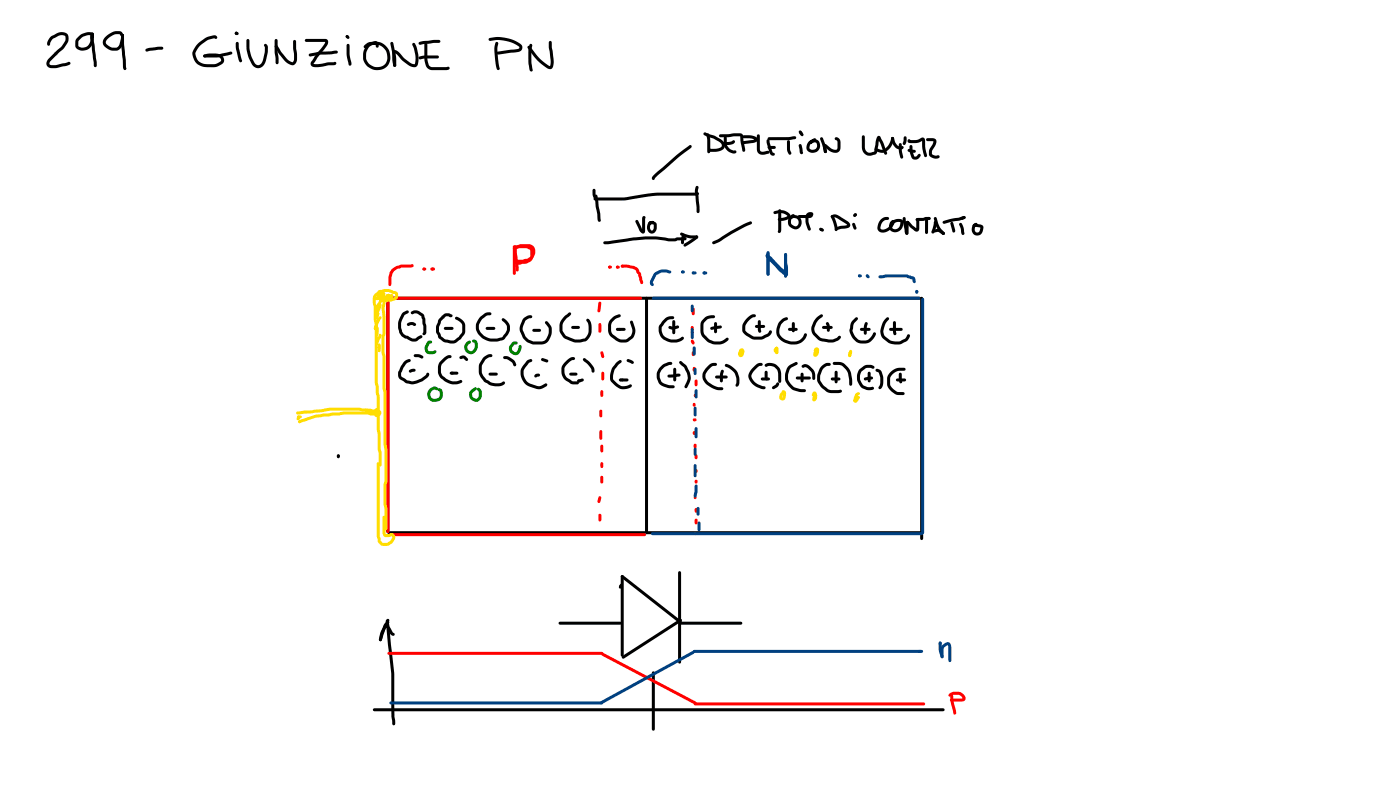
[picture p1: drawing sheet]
<svg xmlns="http://www.w3.org/2000/svg" width="337mm" height="190mm" viewBox="0 0 337 190" stroke-linecap="round" stroke-linejoin="round" font-family="sans-serif">
<g fill="#000">
<path d="M92.1 71.2a.53 .53 0 0 1 .8 .2 .49 .49 0 0 1-.5 .4 .49 .49 0 0 1-.4-.4z" fill-rule="evenodd"/>
<path d="M92.3 71.4l128.8-.1 .4 .3-.4 .4h-128.5l-.3-.1z" fill-rule="evenodd"/>
<path d="M93 71.4l.3-.1 .3 .3v56.1l-.3 .4-.4-.4z" fill-rule="evenodd"/>
<path d="M155.2 71.4l.2-.1 .4 .3v56.1l-.4 .4-.3-.4z" fill-rule="evenodd"/>
<path d="M221.3 71.4l.3-.1 .3 .3v57.8l-.3 .3-.4-.3z" fill-rule="evenodd"/>
<path d="M81.1 109.3l.2-.2a.49 .49 0 0 1 .4 .5 .49 .49 0 0 1-.4 .5 .53 .53 0 0 1-.2-.8z" fill-rule="evenodd"/>
<path d="M93.2 127.7l128.4-.1 .3 .4-.3 .3h-128.1l-.4-.3z" fill-rule="evenodd"/>
<circle cx="81.3" cy="109.5" r=".36"/>
</g>
<g fill="#f00">
<path d="M144 72.5l.5 .1 .1 .2-.3 1.9-.3 .3-.4-.3z" fill-rule="evenodd"/>
<path d="M143.9 77.7l.3-.1 .4 .4v1.6l-.4 .4-.4-.4z" fill-rule="evenodd"/>
<path d="M144.4 84.5l.3-.1 .3 .2 .3 1.1-.4 .3-.3-.2-.3-1z" fill-rule="evenodd"/>
<path d="M144.6 89.4h.6l.1 .2v1.4l-.4 .4-.4-.4z" fill-rule="evenodd"/>
<path d="M144.4 93.8h.5l.1 .3v.9l-.3 .4-.4-.4z" fill-rule="evenodd"/>
<path d="M144.2 98.5l.2-.1 .4 .4v1.1l-.4 .4-.3-.4z" fill-rule="evenodd"/>
<path d="M144.2 103.4l.2-.1 .4 .4v1.6l-.4 .4-.3-.4z" fill-rule="evenodd"/>
<path d="M144.4 106.9h.5l.1 .3v1.1l-.3 .4-.4-.4z" fill-rule="evenodd"/>
<path d="M144.4 111.1h.5l.1 .3v.7l-.3 .3-.4-.3z" fill-rule="evenodd"/>
<path d="M144.4 114.4h.5l.1 .2v1.2l-.3 .4-.4-.4z" fill-rule="evenodd"/>
<path d="M144 119.3h.5l.1 .3-.3 1-.3 .3-.4-.4z" fill-rule="evenodd"/>
<path d="M143.9 123.5h.6l.1 .3v1.1l-.4 .4-.4-.4z" fill-rule="evenodd"/>
<path d="M166.4 74l.2-.1 .4 .3v1.2l-.4 .3-.3-.3z" fill-rule="evenodd"/>
<path d="M166.1 78.4l.3-.1 .4 .4-.1 .7-.3 .1-.4-.4z" fill-rule="evenodd"/>
<path d="M166.1 81.7l.3-.1 .3 .2 .3 .6-.1 .3-.3 .1-.3-.2-.3-.7z" fill-rule="evenodd"/>
<path d="M166.4 84.5l.2-.1 .4 .3-.1 .8-.3 .1-.3-.4z" fill-rule="evenodd"/>
<path d="M166.6 88.2l.3-.1 .3 .4-.1 .7-.2 .1-.4-.4z" fill-rule="evenodd"/>
<path d="M167.1 91.3h.5l.1 .2v.9l-.4 .4-.3-.4z" fill-rule="evenodd"/>
<path d="M166.6 96.9l.3-.1a.49 .49 0 0 1 .3 .4 .49 .49 0 0 1-.3 .5 .53 .53 0 0 1-.3-.8z" fill-rule="evenodd"/>
<path d="M166.6 100.6a.53 .53 0 0 1 .9 .3 .49 .49 0 0 1-.5 .3 .49 .49 0 0 1-.5-.3z" fill-rule="evenodd"/>
<path d="M166.6 103.6l.3-.1a.49 .49 0 0 1 .3 .5 .49 .49 0 0 1-.3 .5 .53 .53 0 0 1-.3-.9z" fill-rule="evenodd"/>
<path d="M166.9 106.7h.5l.1 .2-.1 .8-.3 .1-.4-.4z" fill-rule="evenodd"/>
<path d="M167.1 109.3l.2-.2 .4 .4-.1 .7-.3 .1-.3-.3z" fill-rule="evenodd"/>
<path d="M167.1 112.8l.2-.1a.49 .49 0 0 1 .4 .4 .49 .49 0 0 1-.4 .5 .53 .53 0 0 1-.2-.8z" fill-rule="evenodd"/>
<path d="M167.1 115.3l.2-.1a.49 .49 0 0 1 .4 .5 .49 .49 0 0 1-.4 .5 .53 .53 0 0 1-.2-.9z" fill-rule="evenodd"/>
<path d="M167.1 122.1h.5l.1 .3-.1 .7-.3 .1-.3-.4z" fill-rule="evenodd"/>
<path d="M167.1 124.7l.2-.1 .4 .3v.7l-.4 .4-.3-.4z" fill-rule="evenodd"/>
<circle cx="166.4" cy="79.8" r=".36"/>
<circle cx="167.1" cy="95" r=".36"/>
<circle cx="167.1" cy="119.6" r=".36"/>
<circle cx="167.1" cy="128.2" r=".36"/>
</g>
<g fill="#000">
<path d="M97.9 77.8l.5-.3 .7-.1 .8 .3 .1 .3-.3 .3-.7-.2-.8 .2-.3-.1zM96.8 75.2l1-.6 .4 .1v.4l-1 .6a4.1 4.1 0 0 0-.8 2.9l.3 1.1 .3 .5 .6 .4 .5 .1 1 .6h.7l1.4-.8 .3 .1v.5l-1.4 .9h-1.1l-2.4-1.2-.6-.8-.1-.4a4.5 4.5 0 0 1 .7-4.3zM98.8 75l.5-.3a1.79 1.79 0 0 1 1.7 .2l.4 .3a.97 .97 0 0 1 .6 1l.5 2.1-.1 1.9a.47 .47 0 0 1-.4 .3 .47 .47 0 0 1-.5-.3l.3-.4v-1.5l-.5-2.3-1.1-.7-1.1 .2-.3-.1zM106.8 78.6l1.9-.1 .3 .4-.3 .4h-1.7l-.2-.2zM105.6 76.5l1.5-1.2h1l.6 .3 .1 .3a.53 .53 0 0 1-.8 .2l-.2-.1-.7 .1-1.1 1.1-.4 1.3-.1 1.2 .5 1.1 .8 .6 2.2 .4 1.2-.8 .9-1.2v-1.7a2.34 2.34 0 0 0-1.7-1.5l.1-.4 .3-.1 .4 .2 1.1 .7 .5 .9v2.1l-1.2 1.6a2.51 2.51 0 0 1-2.4 .9l-1.4-.3-1.2-.9-.7-1.4a3.3 3.3 0 0 1 .3-2.3zM116.8 78.6l1.9-.1 .4 .4-.4 .4h-1.6l-.3-.2zM115.5 76.1l1.3-1h1.2v.5l-.9 .2-1.1 .8a2.39 2.39 0 0 0-.1 3.6 3.9 3.9 0 0 0 3.7 1.1l1.2-.3 1-1.6v-1.1l-.6-.9a.7 .7 0 0 1-.5-.9 1.64 1.64 0 0 1 1.6 1.2l.3 .8a2.71 2.71 0 0 1-.9 2.4 1.48 1.48 0 0 1-1.3 .9 4.4 4.4 0 0 1-6-3 3.5 3.5 0 0 1 1.1-2.7zM125.9 76.4l.9-.6a.88 .88 0 0 1 1.2 .3l-.1 .2-.9 .2-.8 .7-.6 1.8 .5 1.3a2.7 2.7 0 0 0 2 1.7h2.2l.9-.4a3.6 3.6 0 0 0 .7-2.7l-.9-1.4 .3-.4 .6 .5 .7 1.1a4.1 4.1 0 0 1-1 3.5l-.1 .1a4.6 4.6 0 0 1-5.7-1l-.8-1.7-.1-.6 .2-1zM128.1 79.1l1.6-.1 .4 .4-.4 .3h-1.4l-.2-.1zM135.6 76l1.4-1 .3 .4-.1 .2a4.7 4.7 0 0 0-2 2.5v1.3l.9 1.3 2.2 .9 2.3-.3 .6-.8 .3-.8v-1.6l-.6-1.2 .1-.3a.94 .94 0 0 1 1 .8l.2 2.3a2.65 2.65 0 0 1-2.9 2.6h-1.1l-1.2-.4a3.2 3.2 0 0 1-2.4-2.1l-.1-.2a3.6 3.6 0 0 1 1.1-3.6zM137.4 78.4l1.7-.1 .3 .4-.3 .3h-1.4l-.4-.3zM147 76.5l.9-.7 .9-.3 .3 .1 .1 .5-.9 .3a2.81 2.81 0 0 0-1.4 1.5v1.5l.2 .6 1.4 1.2 .8 .4h1.1l1.3-1a2.11 2.11 0 0 0 .2-1.6l-.5-1.6 .4-.4 .3 .3 .5 1.4a2.67 2.67 0 0 1-.6 2.6l-.8 .7a3.1 3.1 0 0 1-3.4-.4l-.7-.5a2.69 2.69 0 0 1-.9-2.9l.2-1z"/>
<path d="M160.8 78.4l.2-.1 .8 .2 1.1-.3 .4 .3-.3 .4-1.4 .3-.9-.3zM159.7 76.7l1-.7 1.3 .1v.5l-.9 .1a3.9 3.9 0 0 0-2 1.8v.1a2.44 2.44 0 0 0 2.4 3l1.2-.1 1.4-.6 .2 .1a1.05 1.05 0 0 1-1 1.1l-1.9 .2a3.1 3.1 0 0 1-2.8-4.2zM161.7 77l.3-.1 .3 .4v2.6l-.3 .4-.4-.4zM170.8 78.7l2.4-.5 .3 .3-.2 .4-2.2 .4-.3-.2zM169.3 76.4l1.1-.6h1.4v.5l-.7 .2a2.09 2.09 0 0 0-1.9 1.2v2.2a4.3 4.3 0 0 0 2.3 2.1h1.7l1.4-.8h.5a1.03 1.03 0 0 1-1 1.2l-.9 .3-1.3 .1a4 4 0 0 1-3.5-5l.3-.7zM171.8 77.5h.5l.1 .2v2l-.4 .4-.3-.4zM179.5 76.5l1.2-.9a.77 .77 0 0 1 1 .3l-.1 .2-.5 .1a3.3 3.3 0 0 0-1.9 2.7v.5l.3 .4 1.8 1.1 1.8-.1 1.6-.8a.62 .62 0 0 1 .8-.5l.1 .3a3.8 3.8 0 0 1-2.5 1.8l-2.1-.1-1.1-.6a2.37 2.37 0 0 1-.7-4zM181.6 78.2l2-.1 .3 .3-.3 .4h-1.8l-.2-.1zM182.3 77l.2-.1 .4 .4v2.5a.55 .55 0 0 1-.6-.1 .55 .55 0 0 1-.1-.6zM187.7 77l.5-.5 .9-.3 .3 .4-.2 .3a2.72 2.72 0 0 0-1.8 3.2 2.82 2.82 0 0 0 2 1.7 2.91 2.91 0 0 0 4-1.7l.5 .1 .1 .3a3.8 3.8 0 0 1-5.6 1.7 3 3 0 0 1-1.3-4.6zM189.5 78.9l1.9-.1 .4 .3-.4 .4h-1.6l-.4-.4zM190.5 77.5h.5l.1 .2v1.8l-.4 .3-.4-.3z"/>
<path d="M196.3 76.3l1.2-.8 .4 .4-1.4 1.3-.7 1.4a1.5 1.5 0 0 0 .4 1.6l1.1 1 2 .4 1-.1 .8-.3 .7-.6 .3 .1a1.14 1.14 0 0 1-.8 1.2l-1.3 .4-2.1-.2a3.3 3.3 0 0 1-2.8-3.6l.5-1.3zM197.7 78.4l2.1-.1 .4 .4-.4 .3h-1.8l-.3-.1zM198.6 77.5a.69 .69 0 0 1 .9 .9v.2a.86 .86 0 0 1-.4 1.1 .85 .85 0 0 1-.3-1.1l-.3-.9zM205.6 76.3l.3-.1 .4 .4-1 1.2-.4 1.6a2.82 2.82 0 0 0 2.4 2.4h.7a2.51 2.51 0 0 0 2-1.9h.5l.1 .4a3.1 3.1 0 0 1-4 2.2 3.5 3.5 0 0 1-2.1-4.7l.3-.6zM206.8 78.9l2.1-.1 .4 .3-.4 .4h-1.8l-.3-.1zM208 77.4l.5 .1 .1 .2-.2 .8v1.6l-.4 .3-.4-.3v-1.3zM213.1 76.3l.3-.1 .3 .4a4.5 4.5 0 0 0-1.2 3.7l.2 .5 1.4 1 1.1 .2 1.3-.1a2.22 2.22 0 0 0 1.7-1.6l.5 .1v.4a3.2 3.2 0 0 1-2.6 2l-2.1-.3-1.3-.8a2.42 2.42 0 0 1-.9-3l.5-1.3zM213.8 78.9l2.9-.1 .3 .3-.3 .4h-2.6l-.3-.1zM214.8 77.2l.2-.1 .4 .4v2.9a.6 .6 0 0 1-.6-.1 .6 .6 0 0 1-.1-.7zM98.3 89l.5-.3a.91 .91 0 0 1 1.1 .2l-.1 .3-1.2 .3-.2-.1zM97.2 86.9l1.1-.7 .4 .1 .1 .3-.1 .2-1.2 .7-1.1 2 .2 1 1.3 .9a3.7 3.7 0 0 0 3.4-.5l1.5-1.4a.65 .65 0 0 1 0 1.2l-.9 .7a4.8 4.8 0 0 1-4.1 .7l-1.7-1-.4-.9 .1-.9 .6-1.3zM99.5 85.2l1.3-.1 .8 .4 .2 .3-.4 .3-.7-.3h-.9l-.4-.4z"/>
<path d="M106.3 86.4l1.3-1a.77 .77 0 0 1 1 .3l-.1 .2-1.2 .5-1.1 1.1-.2 .7v1.4l.4 .7 1.4 .9 1.1 .4h.9l1-.3 .3 .3-.2 .4a3.9 3.9 0 0 1-4-.4 2.92 2.92 0 0 1-1.6-2.2l.1-1.9zM110.5 85.7l.6-.3h.5l.9 1-.3 .3-.8-.6-.9 .1zM117.5 89.6l1.8-.1 .4 .4-.4 .3h-1.5l-.3-.1zM116.1 85.9l1.1-.7a.88 .88 0 0 1 1.2 .2l-.4 .4a1.93 1.93 0 0 0-1.5 1l-.7 1v1.8l1.1 1.6 1.1 .6a4.1 4.1 0 0 0 2.4 .2l.7-.4 .2 .1a.97 .97 0 0 1-1.1 1.1 4.5 4.5 0 0 1-2.7-.4l-1.3-1a3.7 3.7 0 0 1-1.1-3.7zM121 85.6a2.69 2.69 0 0 1 3.1 1.9l-.1 .4a.71 .71 0 0 1-.9-.7l-1.1-.9-1-.1zM126.6 86.7l1-.5 .4 .4-.3 .3-.6 .3-.7 1a2.69 2.69 0 0 0 1.5 4.1l1.6 .5 1.7-.7 .4 .3-.3 .5-1.5 .6-2.1-.5a3.4 3.4 0 0 1-1.9-5.2zM128.5 90.1l.3-.2a.79 .79 0 0 1 1 .2l-.1 .3-.9 .3-.4-.4zM130.2 86.1l.3-.1 1.1 .4 .2 .3-.1 .3-.3 .1-1.1-.4-.2-.3zM136.9 89.6l1.6-.1 .3 .4-.3 .3h-1.3l-.3-.1zM136 86.9l1.3-1a.77 .77 0 0 1 1 .2l-.2 .3-1.1 .4-.8 .9-.5 .7v.7a1.96 1.96 0 0 0 .9 1.8l1 .7 1.5 .1v.5l-1.6 .1-1.3-.8a2.99 2.99 0 0 1-1.2-3.2l.3-.6zM140.2 86.1l.3-.1a4.5 4.5 0 0 1 2.4 3.2l-.1 .2h-.5a4.1 4.1 0 0 0-2.1-2.8zM148.2 87.1l.9-.6 .4 .3-.2 .3a3.9 3.9 0 0 0-1.9 3.2v.9a3.1 3.1 0 0 0 3.1 1.5l1.1-.4 .3 .4a2.93 2.93 0 0 1-4.5-.5l-.5-.6a4.3 4.3 0 0 1 1.3-4.5z"/>
<path d="M150.7 86.3l.3-.1 .8 .3a.61 .61 0 0 1 .5 .8l-.3 .1-1.1-.5-.3-.3zM160.5 90.1l1.5-.2a1.61 1.61 0 0 1 1.5 0v.5l-1.8 .3-1.2-.1zM158.8 88.1a3.3 3.3 0 0 1 2.7-1.1v.6a2.85 2.85 0 0 0-2.8 3.2l.3 .8 .4 .4 1.3 .5 1.1 .1 .4 .3-.4 .4-1.3-.1-1.5-.6-.7-.8a3.1 3.1 0 0 1 0-3.1zM161.9 88.4h.6l.1 .3v2.6l-.4 .3-.4-.3zM163.3 86.8h.6l1.3 1.3a4 4 0 0 1 .5 4l-.6 1.1h-.5l-.1-.4 .8-1.8-.1-.9-.7-1.8-1.2-1zM169.9 88.2l1.2-.9h1.2v.5l-1.2 .3a4.1 4.1 0 0 0-1.5 2 1.87 1.87 0 0 0 .9 1.8 5.1 5.1 0 0 0 3.3 1.2v.5a4.2 4.2 0 0 1-3.9-1.2 2.62 2.62 0 0 1 0-4.2zM172 90.3l2.6-.1 .3 .4-.3 .3h-2.4l-.2-.1zM173.4 88.9h.5l.1 .3-.2 .9v1.4l-.4 .4-.3-.4v-1.3zM174.3 87.5l.4-.1a4 4 0 0 1 3.1 3.7l-.1 1a.72 .72 0 0 1-.8 .7l-.1-.2 .2-.6v-.9a3.5 3.5 0 0 0-2.7-3.1zM181.1 88.2l1.1-.9a.88 .88 0 0 1 1.2 .2l-.1 .3-.8 .2a4.9 4.9 0 0 0-1.9 2.2 1.83 1.83 0 0 0 .8 1.6l1 .6 1.6 .5a.6 .6 0 0 1-.4 .6 .6 .6 0 0 1-.7-.1 4.1 4.1 0 0 1-3-2.8 2.52 2.52 0 0 1 .9-2.1zM183 90.8l1.8-.1 .3 .3-.3 .4h-1.6l-.2-.1zM183.9 87.6a2.58 2.58 0 0 1 3.9 2.2v1.8l-.4 .4-.3-.4v-1.8l-.3-1a1.95 1.95 0 0 0-1.8-.9l-.8 .2-.3-.1z"/>
<path d="M183.9 89.2l.3-.2 .3 .4v1.9a.55 .55 0 0 1-.6-.1 .55 .55 0 0 1-.1-.6zM185.7 92.8l.7-.4 .4-.5 .4 .1 .1 .2-.2 .6-1 .7-.4-.1-.1-.3zM189.6 87.9l1.7-.9h.4l.1 .3-.2 .3-1.4 .7a2.93 2.93 0 0 0 1 4.8l1.3 .4h.9l.4 .3-.4 .4h-.8l-1.6-.4a3.7 3.7 0 0 1-1.4-5.9zM191.4 90.6l3.2-.2 .3 .4-.3 .4h-3l-.2-.1zM192.7 87.8l.2-.1a1.48 1.48 0 0 1 1.9 .4l.3 .3a2.27 2.27 0 0 1 .9 1.7l-.1 1.1h-.5l-.2-1.4-.2-.5-1.2-1h-1zM192.6 89.6l.2-.1 .4 .4v1.6l-.4 .4-.3-.4zM197.5 88l1.1-.8 1 .1v.5l-.8 .1a2.21 2.21 0 0 0-1.3 1.4l-.3 .9v1.1l.8 1.3 1.5 1.1 2.5-.1 .4 .4-.2 .3-.4 .1h-2a4.2 4.2 0 0 1-3.4-3.6l.1-.9 .6-1.4zM199.8 90.8l1.9-.1 .4 .3-.4 .4h-1.6l-.3-.1zM200.3 87l1.4-.1a3.9 3.9 0 0 1 2.9 3l.3 2.4-.4 .4-.4-.4-.2-2.4a3.5 3.5 0 0 0-1.6-2.1l-1.8-.1-.3-.4zM200.7 89.2h.6l.1 .2v2.3l-.4 .4-.4-.4zM207.7 90.8l1.8-.4 .4 .4a.92 .92 0 0 1-1.2 .4l-.7 .2-.2-.1zM208.7 89.4h.5l.1 .2v1.9l-.4 .4-.3-.4z"/>
<path d="M206.6 88.7l.8-.6a2.31 2.31 0 0 1 2.8-.1l-.1 .5-.2 .1-.6-.2h-1l-1.2 .9a2.57 2.57 0 0 0 .1 2.7l.5 .7 1 .3 1.1-.1 .3 .4a1.82 1.82 0 0 1-2.1 .2l-.8-.3a3.7 3.7 0 0 1-1.2-2.7l.1-.9zM210.6 88.7l.2-.1 .6 .1a3.7 3.7 0 0 1 .8 4l-.4 .7-.3 .1-.3-.4a4 4 0 0 0 0-3.6l-.7-.3zM215.5 91l2-.1 .3 .4-.3 .3h-1.8l-.2-.1zM216.2 89.6l.2-.1 .4 .4 .1 1.8-.4 .4-.2-.1-.2-.5zM214.1 89.4l.9-.7 .8-.3 1.6-.1 .3 .4-.3 .4h-1.2a2.54 2.54 0 0 0-2.2 2v1.4l.6 .8 1.1 .8 1.4 .1 .4 .3-.4 .4-1.8-.1a4.6 4.6 0 0 1-1.9-1.9l-.1-2.3z"/>
</g>
<g fill="#000">
<path d="M148.4 78.8l.8 .1v.5l-.8 .1z" fill-rule="evenodd"/>
<path d="M148.7 78.9l1.3-.1 .4 .3-.4 .4h-1l-.3-.1z" fill-rule="evenodd"/>
<path d="M108.4 89.3l.7 .1v.5l-.7 .1z" fill-rule="evenodd"/>
<path d="M108.5 89.4l1.3-.1 .4 .3-.4 .4h-1l-.4-.4z" fill-rule="evenodd"/>
<path d="M139.1 91.1l.5 .2v.5l-.5 .1z" fill-rule="evenodd"/>
<path d="M139 91.3l1-.4 .4 .4-.3 .3-.8 .3-.3-.1z" fill-rule="evenodd"/>
<path d="M149.1 90.9l.7 .1v.5l-.7 .1z" fill-rule="evenodd"/>
<path d="M149.3 91l1.4-.1 .4 .4-.4 .3h-1.1l-.3-.1z" fill-rule="evenodd"/>
<circle cx="148.4" cy="79.1" r=".36"/>
<circle cx="108.4" cy="89.6" r=".36"/>
<circle cx="139.1" cy="91.5" r=".36"/>
<circle cx="149.1" cy="91.3" r=".36"/>
</g>
<g fill="#f00">
<path d="M93 71.4l.3-.1 .3 .3v56.1l-.3 .4-.4-.4z" fill-rule="evenodd"/>
<path d="M93 71.4l61-.1 .4 .3-.4 .4h-60.7l-.3-.1z" fill-rule="evenodd"/>
<path d="M93.5 128.2l61.5-.1 .3 .3-.3 .4h-61.3l-.2-.1z" fill-rule="evenodd"/>
<circle cx="93.5" cy="71.6" r=".36"/>
</g>
<g fill="#004080">
<path d="M156.8 71.4l64.1-.1 .4 .3-.4 .4h-63.8l-.3-.1z" fill-rule="evenodd"/>
<path d="M156.6 127.9l65-.1 .3 .4-.3 .4h-64.8l-.3-.4z" fill-rule="evenodd"/>
<path d="M221.5 71.6l.3-.1 .4 .4v56.1l-.4 .3-.4-.3z" fill-rule="evenodd"/>
</g>
<g fill="#004080">
<path d="M166.1 73.3h.6l.1 .2v1.2l-.4 .3-.4-.3z"/>
<path d="M166.1 78.9h.6l.1 .2v2l-.4 .4-.4-.4z"/>
<path d="M166.6 83.3l.3-.1 .3 .4v1.5l-.3 .3-.4-.3z"/>
<path d="M166.9 88.4h.5l.1 .3v1.1l-.4 .3-.4-.3z"/>
<path d="M167.1 93.6h.5l.1 .2v1.6l-.4 .3-.3-.3z"/>
<path d="M166.9 97.8h.5l.1 .3v1.6l-.4 .4-.4-.4z"/>
<path d="M167.1 102.7h.5l.1 .3v1.9l-.4 .4-.3-.4z"/>
<path d="M166.9 107.6h.5l.1 .3v1.3l-.4 .3-.4-.3z"/>
<path d="M166.9 111.6h.5l.1 .2v2.5l-.4 .4-.4-.4z"/>
<path d="M167.1 116.5h.5l.1 .3-.2 2.4-.4 .4a1.07 1.07 0 0 1-.1-1.6z"/>
<path d="M167.6 121.9h.5l.1 .2v1.4l-.4 .4-.4-.4z"/>
<path d="M167.8 125.4l.2-.1 .4 .3v1.7l-.4 .3-.3-.3z"/>
</g>
<g fill="#f00">
<path d="M123.6 59l.3-.1 .3 .4v1.4l.5 3.7-.1 .7-.3 .1-.3-.3-.5-4.2z"/>
<path d="M123.8 59.3l.9-.5a6.2 6.2 0 0 1 3.3 .2 2.25 2.25 0 0 1-.4 3.5l-.6 .3-1.5 .3h-.9l-.4-.3 .4-.4 2.2-.3 .7-.4 .3-.5a1.47 1.47 0 0 0 0-1.5l-.6-.3h-1.9l-1.2 .5-.3-.2z"/>
<path d="M123.4 59h.5l.1 .3v6.4l-.4 .3-.3-.3z"/>
<path d="M123.4 59.5l1-.6h1.9a1.73 1.73 0 0 1 1.9 1.2v1.8l-.4 .7-1.1 .7-1.2 .1a.92 .92 0 0 1-1.3-.2l.4-.3 1.8-.3 .8-.4 .3-.5v-1.6l-1.2-.5h-1.8l-.9 .5-.3-.4z"/>
</g>
<g fill="#004080">
<path d="M184.4 60.4l.2-.1 .4 .4v5.2l-.4 .4-.3-.4z"/>
<path d="M184.1 61.1h.6l.8 .7 2.3 2.4 1.4 1.2v.5h-.5l-1.4-1.2-2.3-2.4-.9-.7z"/>
<path d="M188.6 61l.2-.1 .4 .3v5.2l-.4 .3-.3-.3z"/>
<path d="M184.4 60.6l.2-.1 .4 .4v4.9l-.4 .4-.3-.4z"/>
<path d="M184.1 61.3h.6l3.7 3.8a.61 .61 0 0 1 .3 .8h-.5l-1-.8-3.1-3.2z"/>
<path d="M188.6 60.9l.2-.1 .4 .3 .2 4.9-.3 .4-.4-.4-.2-3z"/>
<path d="M157.3 65.6l1.7-.8h1.3l1 .3a.52 .52 0 0 1-.3 .6 .52 .52 0 0 1-.6-.2h-1.4l-1.2 .6-.8 1.7 .2 .6-.1 .2a.81 .81 0 0 1-.8-.4 .81 .81 0 0 1 .1-.9z"/>
<path d="M211.3 66.2l1.9-.3h4.6l1.4 .5a.97 .97 0 0 1 .9 1.1l.1 .2a.45 .45 0 0 1-.6 .2 .45 .45 0 0 1-.3-.6v-.2l-1.5-.5h-4.6l-1.7 .3-.2-.1z"/>
<circle cx="188.8" cy="61.2" r=".38"/>
</g>
<g fill="#004080">
<path d="M163.8 65.1a.53 .53 0 0 1 .9 .2 .49 .49 0 0 1-.5 .4 .49 .49 0 0 1-.5-.4z" fill-rule="evenodd"/>
<path d="M166.4 65.3l.7-.1 .4 .4-.1 .2-.8 .1-.2-.1z" fill-rule="evenodd"/>
<path d="M169.2 65.2l.4 .1 .1 .3-.4 .3z" fill-rule="evenodd"/>
<path d="M169.1 65.3a.61 .61 0 0 1 .9 .3 .61 .61 0 0 1-.9 .2z" fill-rule="evenodd"/>
<path d="M220.1 69.8l.3-.2a.49 .49 0 0 1 .4 .5 .49 .49 0 0 1-.4 .5 .53 .53 0 0 1-.3-.8z" fill-rule="evenodd"/>
<path d="M206.3 66a.53 .53 0 0 1 .9 .3 .49 .49 0 0 1-.5 .3 .49 .49 0 0 1-.5-.3z" fill-rule="evenodd"/>
<path d="M208.2 66a.6 .6 0 0 1 .9 .5l-.1 .3a.6 .6 0 0 1-.9-.5z" fill-rule="evenodd"/>
<circle cx="164.1" cy="65.3" r=".36"/>
<circle cx="166.6" cy="65.6" r=".36"/>
<circle cx="169.2" cy="65.6" r=".36"/>
<circle cx="220.4" cy="70" r=".36"/>
<circle cx="206.6" cy="66.3" r=".36"/>
<circle cx="208.5" cy="66.3" r=".36"/>
</g>
<g fill="#f00">
<path d="M94.2 64.6l1-.6 1.1-.4h3.1a.55 .55 0 0 1-.1 .5 .55 .55 0 0 1-.6 .2h-2.3l-.9 .3-.8 .5-.4 .6-.2 1v1.7l-.4 .3-.3-.3v-1.9l.3-1.1z"/>
<path d="M149.3 63.7l1.5-.1a3.8 3.8 0 0 1 2.7 1l.6 1.1 .3 1.5a.67 .67 0 0 1-.1 1.1l-.4-.4-.5-1.9-.6-1.1-.7-.3-1.1-.3h-1.4l-.4-.4z"/>
</g>
<g fill="#f00">
<path d="M101.6 64.4a.53 .53 0 0 1 .9 .2 .49 .49 0 0 1-.5 .4 .49 .49 0 0 1-.5-.4z" fill-rule="evenodd"/>
<path d="M103.8 64.3l.5 .1v.5l-.5 .1z" fill-rule="evenodd"/>
<path d="M103.7 64.4a.53 .53 0 0 1 .9 .2 .49 .49 0 0 1-.5 .4 .49 .49 0 0 1-.5-.4z" fill-rule="evenodd"/>
<path d="M146.3 63.9a.53 .53 0 0 1 .8 .3 .49 .49 0 0 1-.4 .3 .49 .49 0 0 1-.5-.3z" fill-rule="evenodd"/>
<path d="M148.2 63.9a.53 .53 0 0 1 .8 .3 .49 .49 0 0 1-.5 .3 .49 .49 0 0 1-.5-.3z" fill-rule="evenodd"/>
<circle cx="101.9" cy="64.6" r=".36"/>
<circle cx="103.8" cy="64.6" r=".36"/>
<circle cx="146.5" cy="64.2" r=".36"/>
<circle cx="148.4" cy="64.2" r=".36"/>
<circle cx="149.6" cy="63.9" r=".36"/>
</g>
<g fill="#000">
<path d="M56.5 7.7h.5l.2 .4h-.8z" fill-rule="evenodd"/>
<path d="M83.2 8.5a.6 .6 0 0 1 .8 .5l-.1 .3a.6 .6 0 0 1-.8-.5z" fill-rule="evenodd"/>
<path d="M149.3 138.2h.5l14 11 .2 .3-.1 .2-.5 .1-14-11-.2-.3z" fill-rule="evenodd"/>
<path d="M149.3 138.2h.5l.1 .3v18.9l-.3 .4-.4-.4z" fill-rule="evenodd"/>
<path d="M163.1 137.3l.3-.1 .3 .4v21.5l-.3 .3-.4-.3z" fill-rule="evenodd"/>
<path d="M134.4 149.4l14.7-.1 .4 .4-.4 .4h-14.5l-.2-.1z" fill-rule="evenodd"/>
<path d="M149 140.5l.5 .1 .1 .2-.2 .4-.6-.3z" fill-rule="evenodd"/>
<path d="M149.6 157.6l13.8-8.9h.5l.1 .3-.2 .3-13.8 8.9-.4-.1-.2-.2z" fill-rule="evenodd"/>
<path d="M163.3 149.4l14.8-.1 .4 .4-.4 .4h-14.5l-.4-.4z" fill-rule="evenodd"/>
<circle cx="56.8" cy="8.1" r=".36"/>
<circle cx="56.9" cy="8.1" r=".44"/>
<circle cx="83.4" cy="8.8" r=".36"/>
<circle cx="149.1" cy="141.1" r=".36"/>
<circle cx="149.3" cy="140.7" r=".44"/>
</g>
<g fill="#000">
<path d="M12.1 8.9l1.6-.9a1.77 1.77 0 0 1 2.8 .8v.9l-.4 .8a7.2 7.2 0 0 1-2.2 2.4l-1.8 1.9-.2 .5 .1 .2 1.4 .1 3.2-.8 .4 .4a2.57 2.57 0 0 1-2 .8l-1.5 .4h-1.1a1.21 1.21 0 0 1-1.2-.8 1.21 1.21 0 0 1 .4-1.4l3.1-3 1-1.5a.89 .89 0 0 0-.1-1.1 .89 .89 0 0 0-1.1-.1l-1.8 .8-.5 .8-.3 .8-.2 .1a.97 .97 0 0 1 0-1.5zM18.8 8.9a3.3 3.3 0 0 1 3.4-1l.2 .2a.7 .7 0 0 1-.2 1l-.3-.1-.1-.5-.3-.1a3.1 3.1 0 0 0-2.5 1.3l-.2 1.3a1.9 1.9 0 0 0 2.2 .1 1.9 1.9 0 0 0 .8-1.9l.1-1.3 .3-.1 .3 .2a3.2 3.2 0 0 1-2.3 4.1 1.67 1.67 0 0 1-2.1-1.1l.1-1.3zM21.9 7.9l.3-.1 .4 .4-.2 1 .9 5.8v.8l-.4 .3-.4-.3-.8-6.6zM25.3 8.9a3.4 3.4 0 0 1 3.9-1.2l.3 .4v.5a.48 .48 0 0 1-.7-.4h-.1a3.5 3.5 0 0 0-3.2 1.7l-.1 .4a2.14 2.14 0 0 0 1.8 1.2l.8-.1 .5-.4 .6-2a.67 .67 0 0 1 .3-.9 .76 .76 0 0 1 .4 1l-.4 1.7a1.8 1.8 0 0 1-1.5 1.4 2.68 2.68 0 0 1-3.2-2.1zM29.2 8.2l.4-.1-.2 .4 .2-.4 .1 .2v.4l-.4 .1 .1-.3-.1 .3-.1-.1zM29.2 8.2l.2-.1 .4 .4v2.1l.6 5.9-.1 .2a.55 .55 0 0 1-.6-.1 .55 .55 0 0 1-.1-.6l-.5-5.3zM35 11.8l.8-.3 2.3-.3h.8l.4 .4-.4 .3-3.6 .5-.3-.1zM48.9 13.2l3.6-.1 2.9-.7 .4 .1 .1 .2-.4 .4-3.3 .7h-3l-.3-.1zM47.6 10.4a5.6 5.6 0 0 1 4.2-1.9l.4 .5-.1 .3-.2 .1-.4-.2a5.9 5.9 0 0 0-4.5 3.5 2.59 2.59 0 0 0 3 2.7 3.5 3.5 0 0 0 2.9-.6l.2-.2v-.3a.96 .96 0 0 0-1-.7h-1.7l-1.2 .2-.4-.4 .1-.2 .9-.3h2.4a1.51 1.51 0 0 1 1.6 1.3 1.51 1.51 0 0 1-1.3 1.7 6.4 6.4 0 0 1-4.9-.4 2.95 2.95 0 0 1-.3-4.7zM56.8 10.2l.2-.2 .4 .4v1.2l.8 3-.4 .4-.4-.4-.7-2.8zM59.3 9.5l.3-.2 .4 .4v1.9a7.8 7.8 0 0 0 1.4 3.8l.7 .3a1.3 1.3 0 0 0 1-1l.5-2.1 .1-1.3a.47 .47 0 0 1 .1-.8l.4 .3 .2 .5-.1 1.5-.4 1.8a2.1 2.1 0 0 1-1.8 1.8 1.79 1.79 0 0 1-1.6-1.1l-.7-1.4-.5-1.6zM66.1 10.9l.3-.1 .3 .1 1 1.7 1.4 1.6 1.2 .8 .4-.8-.2-4.3 .1-.2h.5l.3 4.6a1.29 1.29 0 0 1-.8 1.3 1.29 1.29 0 0 1-1.5-.4l-2.1-2.4-.9-1.5z"/>
<path d="M66.1 9.5l.3-.2 .3 .4 .3 5.4-.4 .3-.4-.3-.2-2.4zM73.4 9.5l4.8-.2a.94 .94 0 0 1 .7 .8 .94 .94 0 0 1-.4 .9l-2.2 2.9-.9 1.5a7.9 7.9 0 0 0 3.6-.4l1.8-.1a.52 .52 0 0 1-.1 .6 .52 .52 0 0 1-.5 .2h-1.4a7.1 7.1 0 0 1-3.6 .3 .84 .84 0 0 1-.2-1.5l3.2-4.4h-4.6l-.2-.1zM74.3 13l.2-.1a17.2 17.2 0 0 1 5.3-.6l1.1-.1 .3 .3a.72 .72 0 0 1-.8 .4l-.7 .2a15.3 15.3 0 0 0-5.1 .5l-.3-.1zM83.4 10.6l.3-.1 .3 .4v2.2l.5 2.3-.4 .4-.3-.3-.4-2zM87.5 11a2.33 2.33 0 0 1 1.9-.9h1.4a3.6 3.6 0 0 1 2.9 2.6 3.6 3.6 0 0 1-1.3 3.8 3.5 3.5 0 0 1-5.1-2.1 3.5 3.5 0 0 1 3.1-4.5l.5 .4a.87 .87 0 0 1-.2 1.2l-.3-.1-.1-.8a2.62 2.62 0 0 0-2.3 3.4 2.64 2.64 0 0 0 2.3 2.1 2.64 2.64 0 0 0 2.7-1.6 2.95 2.95 0 0 0-2.2-3.7h-1.9l-1.1 .8-.4-.4zM94.4 12.2l.5-.2 .7 .3a9.9 9.9 0 0 0 3.7 3.1h.4a2.98 2.98 0 0 0 .1-2.2l-.7-2.6 .3-.3 .4 .2a7.8 7.8 0 0 1 .7 4.9 1.13 1.13 0 0 1-1.9 .5l-2-1.4-1.2-1.4-.6-.4 .2-.2 .2 3.2-.1 .2-.4 .1-.4-1.8zM93.9 10.2l.3-.2 .3 .3 .7 3.2v2.2l-.3 .3-.4-.3v-1.8l-.7-3.4zM100.7 13.7l1.9-.4h2.6l.3 .4-.3 .3-2.9 .1-1.3 .2-.3-.1zM100.7 10.2l1.1-.3 2.6-.3h1.1l.4 .3-.4 .4h-1.3l-3.2 .5-.3-.1zM102.1 10.4l.3-.1 .3 .3v3.7l.5 1.5 .6 .3h4.2a.59 .59 0 0 1-.2 .6 .59 .59 0 0 1-.6 .1l-3.2 .1a1.66 1.66 0 0 1-1.7-1.2l-.3-1.6zM117.5 9.2l1.6-.3a8.3 8.3 0 0 1 6.4 2.1 1.1 1.1 0 0 1-1 1.5l-4.8 .6-.3-.1-.1-.3 .4-.3 4.7-.6 .4-.2v-.3a7.8 7.8 0 0 0-5.6-1.7l-1.4 .2-.3-.1zM119.2 10.1l.5 .1 .1 .2-.2 1.7 .5 4.4-.3 .4-.5-.6-.4-3.4v-1.5z"/>
<path d="M126.9 11.1l.2-.1 .3 .1 2.5 3.1 2.3 1.7 .2-1.1-.5-4.6 .1-.3h.5l.5 3.7a2.78 2.78 0 0 1-.5 3h-.3a8 8 0 0 1-3.9-3l-1.4-2zM127.4 10.6h.5l.1 .3-.2 1.1-.1 1.9 .1 1.4 .3 1.5-.1 .3a.5 .5 0 0 1-.7-.5l-.3-1.7v-2.7z"/>
<circle cx="94.9" cy="15.7" r=".36"/>
</g>
<g fill="#008000">
<path d="M102.8 82l.1-.1a.7 .7 0 0 1 1 .3l-.1 .2-.5 .1-.5 1.2 .2 .6h1.1a.6 .6 0 0 1 .8 .2l-.1 .3-.4 .2-1.2 .1a1.36 1.36 0 0 1-1-1.9z"/>
<path d="M112.2 82.1l.5-.3 .4 .1 .1 .5-.5 .3a.89 .89 0 0 0 0 1.5 .89 .89 0 0 0 1.4-.7v-1.1l-.5-.2a.48 .48 0 0 1 .2-.6 .48 .48 0 0 1 .6 .1 1.95 1.95 0 0 1 .3 2.3 1.95 1.95 0 0 1-2 1 1.67 1.67 0 0 1-.5-2.9z"/>
<path d="M123.1 82.3l.4-.2 .6-.1 .4 .4-.1 .3-.8 .1-.5 .8a.91 .91 0 0 0 1 1l.4-.7 .3-.9 .2-.1a1.09 1.09 0 0 1 .1 1.5 1.47 1.47 0 0 1-1.9 .7 1.47 1.47 0 0 1-.8-1.8z"/>
<path d="M103.3 93.4l.1-.1a1.17 1.17 0 0 1 1.9 .1l-.4 .3-.4-.1-.6 .3a1.07 1.07 0 0 0-.4 1.2 1.07 1.07 0 0 0 1.1 .7l.7-.2 .4-.4-.1-1.1-.3-.2a.49 .49 0 0 1 .3-.6 .49 .49 0 0 1 .6 .3 1.85 1.85 0 0 1-1 2.8l-.5 .1a1.79 1.79 0 0 1-1.9-1 1.79 1.79 0 0 1 .5-2.1z"/>
<path d="M113.1 93.8l1-.7h.4l.1 .3-.1 .3-.6 .4a.87 .87 0 0 0 0 1.5 .6 .6 0 0 0 1-.1l.2-1.3-.5-.7 .1-.3a.96 .96 0 0 1 1.1 1v.9a1.57 1.57 0 0 1-2 1.3 1.57 1.57 0 0 1-1-2.2z"/>
</g>
<g fill="#fd0">
<path d="M177.9 83.9a.67 .67 0 0 1 .9-.1 .67 .67 0 0 1 .1 .9 .78 .78 0 0 1-.4 1 .78 .78 0 0 1-1-.2 .94 .94 0 0 1 .3-1.1 .94 .94 0 0 1 1-.2v.6l-.5 .1-.1 .3-.2-.1 .2-.8 .2 .1-.3 .8a.58 .58 0 0 1-.6-.3 .58 .58 0 0 1 .2-.7z"/>
<path d="M188 93.8a.67 .67 0 0 1 .7 .1 .67 .67 0 0 1 .3 .7 1.38 1.38 0 0 1-.7 1.6 .95 .95 0 0 1-1-.5 .95 .95 0 0 1 .2-1.1l.1-.1a.44 .44 0 0 1 .5-.3 .44 .44 0 0 1 .3 .6l-.4 .1 .2-.1-.1 .7 .2-1.1-.3-.1z"/>
<path d="M186.5 83.8l.2-.1 .4 .3v.7l-.4 .4-.3-.4z"/>
<path d="M186.5 83.4l.2-.1 .4 .3v1.1l-.4 .4-.3-.4z"/>
<path d="M186.2 83.5l.5-.2 .4 .3-.4 .4-.1 .6a.57 .57 0 0 1-.6-.3 .57 .57 0 0 1 .2-.7z"/>
<path d="M195.9 83.6l.4-.2a1.16 1.16 0 0 1 .2 2 .6 .6 0 0 1-.9 .2 .6 .6 0 0 1 0-.9l.3-.7h.4l.1 .3-.2 .9-.3-.2 .3-.9h.2a.47 .47 0 0 1-.7 .4l-.1-.3z"/>
<path d="M204 84.5l.4-.1 .4 .1v.5l-.4 .1 .2-.2a.54 .54 0 0 1 0 .6 .54 .54 0 0 1-.6 .2l-.1-.7z"/>
<path d="M204.2 84.1h.6l.1 .3-.3 1.1-.3 .3-.4-.4z"/>
<path d="M205.8 94.5l.6-.3 .3 .3-.5 .6-.5 1.5-.3 .1-.2-.1-.1-.5z"/>
<path d="M195.5 94.2a.71 .71 0 0 1 .8 .1 .71 .71 0 0 1 .1 .8 1.01 1.01 0 0 1-.9 1.3 1.17 1.17 0 0 1 .6-1.7l.3 .3-.4 .9-.4-.2 .1-.4-.1-.6h.4a.54 .54 0 0 1-.8 .5l-.1-.4z"/>
<path d="M205.7 95.5l.7-.4 .3 .4-.7 .8v-.1l-.1 .4-.2 .1-.4-.4z"/>
<path d="M205.9 95.3a.51 .51 0 0 1 .6 .3 .51 .51 0 0 1-.2 .6l-.4 .5-.5-.1-.1-.3z"/>
<circle cx="186.7" cy="83.6" r=".37"/>
<circle cx="205.7" cy="96.3" r=".37"/>
</g>
<path d="M92.5 150a1.11 1.11 0 0 1 1.4 .9l.6 1.1a.46 .46 0 0 1 .3 .6l-.3 .2-.6-.4-1.2-1.7 .3-.1-.1 .1a6 6 0 0 0-1.1 3l-.1 .2-.5 .1-.1-.6a6.7 6.7 0 0 1 1.4-3.4zM93 148.7l.3-.1 .3 .4-.2 .4 1.4 12.3v3.5a41.6 41.6 0 0 0 .2 8.7l-.1 .3h-.5a28.8 28.8 0 0 1-.3-7.8v-4.7l-1.4-12.3zM93 149.2l.3-.1 .3 .4-.7 .9-1.1 3.4-.4 .3-.3-.4 .4-1.4 .7-2.2z" fill="#000"/>
<g fill="#000">
<path d="M89.7 170.3l137-.2 .4 .4-.4 .4h-136.7l-.3-.1z" fill-rule="evenodd"/>
<path d="M156.8 161.4l.3-.1 .3 .3v13.6l-.3 .3-.4-.3z" fill-rule="evenodd"/>
</g>
<g fill="#f00">
<path d="M93.2 156.7l51.5-.1 .3 .4-.3 .3h-51.2l-.4-.3z" fill-rule="evenodd"/>
<path d="M144.6 156.9h.5l22.2 11.6 .2 .4-.1 .2-.5 .1-22.2-11.7-.2-.3z" fill-rule="evenodd"/>
<path d="M166.9 168.8l55.2-.1 .3 .4-.3 .4h-55l-.2-.1z" fill-rule="evenodd"/>
</g>
<g fill="#004080">
<path d="M220.6 156.2l.7-.1 .4 .4-.1 .2-.7 .1-.3-.1z" fill-rule="evenodd"/>
<path d="M166.6 156.2l55-.1 .3 .4-.3 .3h-54.7l-.3-.1z" fill-rule="evenodd"/>
<path d="M144.3 168.6l22.2-12.2 .4 .1 .1 .2-.2 .3-22.2 12.2-.4-.1-.1-.2z" fill-rule="evenodd"/>
<path d="M93.7 168.6l51-.1 .3 .4-.3 .3h-50.8l-.3-.3z" fill-rule="evenodd"/>
</g>
<g fill="#004080">
<path d="M225.7 154.2l.3-.1 .4 .4v1.6l.3 1.1a.51 .51 0 0 1 .1 .6 .51 .51 0 0 1-.6 .2l-.5-1.8z"/>
<path d="M226.5 155a1.29 1.29 0 0 1 1.9-.5l.3 .9v3.3l-.4 .4-.3-.4-.1-3.7-1 .7-.1 2.1-.3 .3-.3-.1-.1-2.2z"/>
<circle cx="226" cy="154.5" r=".38"/>
</g>
<g fill="#f00">
<path d="M228.6 167l.2-.1 .4 .3 .2 2.2a3.2 3.2 0 0 1 .4 2.2l-.3 .1-.4-.4-.6-3.1z"/>
<path d="M228.1 166.7l.9-.5h1a1.75 1.75 0 0 1 2 2l-.6 .3h-2.7l-.4-.3 .4-.4 2.7-.1a1.31 1.31 0 0 0-1.1-.8h-1.1l-.9 .5-.3-.4z"/>
</g>
<g fill="#000">
<path d="M169.2 31.9l.3-.1 2.2 .8 1.5 .8a1.52 1.52 0 0 1 1 1.6 1.52 1.52 0 0 1-1.4 1.4l-2.1 .1-.3-.2-.2-.3 .4-.4 .4 .3-.2-.2h1.5l.8-.2a.61 .61 0 0 0 .2-1l-1.8-1.2-2.2-.8-.2-.4zM169.9 32.1h.5l.3 1.3v3.1l-.3 .3-.4-.3zM172.9 32.4l2.5-.2a5.3 5.3 0 0 1 3 0l.2 .4 .5 3.4-.1 .4-.2 .1-.4-.4-.5-3.4-4.7 .3-.3-.1zM173.6 34.2l2-.2 .7-.3a.54 .54 0 0 1 .3 .6 .54 .54 0 0 1-.6 .4l-2.1 .1-.3-.1zM174.1 32.8l.3-.1 .3 .4v1.6l.4 .7 .7 .5 1.1 .3 .2 .3-.3 .3-.3 .1-1-.3a2.78 2.78 0 0 1-1.5-1.9zM178.5 32.6l1.7-.1 1.2 .2a.78 .78 0 0 1 .8 .8 .78 .78 0 0 1-.9 .8l-2.9 .4-.2-.1a.47 .47 0 0 1 .3-.7l2.5-.3 .5-.2v.2l-1-.4h-1.7l-.4-.4zM182 32.4l.3-.1 .4 .3 .1 3.6 .6 .3 1.2-.3 .4 .4a1.93 1.93 0 0 1-1.8 .6 1.25 1.25 0 0 1-1.3-1.4zM184.6 33.1l4.9-.2 1.6-.2 .3 .4-.3 .3-1.3 .2-4.9 .1-.3-.1zM184.6 35.2l1.6-.1 .3 .3-.3 .4h-1.3l-.4-.4zM184.4 33.5h.5l.9 3.2a.47 .47 0 0 1 .4 .6 .95 .95 0 0 1-1.3-1l-.6-1.9zM189.3 33.8l.2-.1 .4 .3v1.9l.4 .9-.4 .4-.3-.2-.4-.8zM192.1 34.7l.2-.1 .4 .3 .4 1.8-.1 .3a.74 .74 0 0 1-.8-1.1l-.2-.9z"/>
<path d="M194.5 33.9l1.2-.7 .4 .1 .1 .4-.9 .5a.96 .96 0 0 0-.4 1.7l.3 .1a1.05 1.05 0 0 0 1.1-.5 1.05 1.05 0 0 0-.1-1.2l-.4-.1-.9 .4-.2-.1a.88 .88 0 0 1 .9-1 1.56 1.56 0 0 1 1.6 1.2 1.56 1.56 0 0 1-.9 1.8 1.56 1.56 0 0 1-2.2-.4 1.56 1.56 0 0 1 .4-2.2zM197.2 33.1l.3-.1 .3 .2 .9 2.6a.54 .54 0 0 1 0 .6 .54 .54 0 0 1-.5 .3l-1.1-3.3zM198 34.6h.5l1.5 1.2a.82 .82 0 0 0 1.3-.1v-1.7l-.7-.7a.74 .74 0 0 1 .8-.3 .74 .74 0 0 1 .5 .6l.2 1.8a1.36 1.36 0 0 1-.8 1.3 1.36 1.36 0 0 1-1.5-.2l-1.6-1.2 .4-.2 .2 1.3-.4 .4a1.57 1.57 0 0 1-.6-1.7zM207.3 32.6l.2-.1 .4 .3v2.6a1.18 1.18 0 0 0 1.6 1.2l.7-.2 .4-2.6a.95 .95 0 0 1 .8-1.1l1 1.7 .9 2.3-.1 .4h-.5l-.4-.7-1.3-3.2h.5l-.5 2.3a1.65 1.65 0 0 1-.6 1.6l-.7 .2a1.9 1.9 0 0 1-2.5-1.9zM210.3 35.6l.4-.1 .5 .3a1.64 1.64 0 0 0 2.3-.9l.7-1.3a.49 .49 0 0 1 .6-.6l.1 .3a3.6 3.6 0 0 1-3 3.4l-1.5-.5-.2-.3zM214.3 33l.3-.1 .2 .1 .4 1.2 .6 .8 .7 .2 .4-.1a.47 .47 0 0 1 .2 .5 .47 .47 0 0 1-.6 .3h-.1a2.27 2.27 0 0 1-2-1.8l-.2-.9zM216.2 34.5l.2-.1 .4 .3v1.5l.3 1.6-.3 .3-.4-.3-.3-1.3zM217.3 32.8h.5l.2 .3a1.61 1.61 0 0 1-.6 1.7 .82 .82 0 0 1-.2-1.2zM218.3 35.9l.2-.1 1.3 .2 .4 .4-.4 .3-1.4-.2-.2-.4zM218.3 33.5h.5l.1 .4-.2-.3h1.5l.7-.2a.76 .76 0 0 1 .9-.4 .76 .76 0 0 1 .6 .7 9.2 9.2 0 0 0 .5 3.6l-.1 .4h-.6a8.4 8.4 0 0 1-.5-3.8l-.1-.2 .2 .1-1 .5-1.8 .1a.59 .59 0 0 1-.7-.2 .59 .59 0 0 1 0-.7zM218.7 34.9l.3-.1 .4 .4v1.1l.4 1.3h.5l.7-.7a.69 .69 0 0 1-.3 1.2 1.07 1.07 0 0 1-1.7-.6l-.4-1.2zM222.7 33.3l1.5-.1a.95 .95 0 0 1 .9 .6 .95 .95 0 0 1-.2 1l-.8 1.4-.1 .8 .8 .4h1a.73 .73 0 0 1-.3 .7 .73 .73 0 0 1-.8 0 1.55 1.55 0 0 1-1.4-1.1 1.55 1.55 0 0 1 .4-1.6l.7-1.4-1.4-.1-.4-.4z"/>
<path d="M142.8 47.5l7.2-.1a51.5 51.5 0 0 1 14.3-1.1h3.6a.47 .47 0 0 1-.3 .7h-.1a70.8 70.8 0 0 0-15.2 .8l-2.3 .4h-7l-.2-.1zM142.5 45.4l.3-.1 .4 .4v1.1l.3 .9-.3 .4-.4-.3-.3-.9zM143 46.8l.3-.1 .3 .3 .7 4.3v1.9a.54 .54 0 0 1-.5-.1 .54 .54 0 0 1-.2-.6l-.7-5.3zM145.1 58.1l7.1-1.1 3-.2h2.7l3 .5 3.7-.3-.3 .2 .1 .3v-.5h.5a.42 .42 0 0 1 .1 .5 .42 .42 0 0 1-.4 .2l-3.8 .3-3-.5h-2.6l-2.9 .3-6.2 .9-1-.1zM152.8 52.9l.3-.1 .3 .2 .9 2 .4 .4-.4 .2 .1-3.3 .3-.4 .4 .1 .1 .2-.3 .4 .2-.2v2.9a.66 .66 0 0 1-.5 .8 .66 .66 0 0 1-.8-.6l-1.1-2.2zM157.4 41.8l5.9-5.1 2.4-1.8h.5a.56 .56 0 0 1-.3 .8l-2.9 2.2-4.8 4.2-.8 .7-.1 .4a.48 .48 0 0 1-.6-.3 .48 .48 0 0 1 .2-.6zM156 53.2l.8-.1 .8 .3 .3 .5v.9a1.21 1.21 0 0 1-1.3 1.3 1.21 1.21 0 0 1-1.1-1.6l.4-1 .9-.4 .3 .1v.4l-.7 .4-.1 .8 .3 .6 .5-.4 .1-1-1.2-.2-.1-.3zM163.6 56l.2-.1a6.9 6.9 0 0 0 3.7 .7l.3 .3-.3 .4-2-.1a3.2 3.2 0 0 1-2-1zM164.1 56.2h.5l.1 .3-.3 1.8-.3 .4-.3-.1-.1-.7zM167.2 56.7l.3-.1 .3 .1-.1 .5-.2 .1-.3-.2zM164.4 58.6l2.9-2 .4 .1 .1 .3-.2 .4-2.7 1.8h-.5zM167.3 44.7h.5l.1 .3-.1 1 .4 4.8-.4 .4-.4-.4-.2-3.7a3.2 3.2 0 0 1 .1-2.4z"/>
<path d="M171.2 58.1l7.4-4.2 1.7-.7 .4 .1 .1 .2-.2 .4-4.5 2.2-3.2 2-1.4 .6-.2-.1zM186 50.9l.8-.3a2.56 2.56 0 0 1 3.2 1.4l-.2 .4a3.3 3.3 0 0 1-2.7 .6v-.5l1.5-.3 .7-.3a2.29 2.29 0 0 0-2.3-.6l-.7 .1-.3-.1zM187.2 50.4h.5l.1 .2v4.9a.48 .48 0 0 1-.7 .4zM190 51.8l.5-.3h.5v.5l-.4 .2a1.16 1.16 0 0 0-.5 1.4 1.16 1.16 0 0 0 1.3 .8l.5-.6v-.8a1.01 1.01 0 0 0-1.2-.6h-.1a.5 .5 0 0 1-.7-.2 1.61 1.61 0 0 1 1.8-.4 1.61 1.61 0 0 1 1 1.5 1.6 1.6 0 0 1-1 1.7 1.6 1.6 0 0 1-1.9-.6 2.05 2.05 0 0 1 .2-2.6zM191.9 51.8l2.7-.2 .2-.2 .2 .3h-.4l-.3 .4a4.8 4.8 0 0 0 .6 2.8l-.1 .4-.2 .1-.5-.5a5.5 5.5 0 0 1-.4-3 1.04 1.04 0 0 1 .7-.9 1.04 1.04 0 0 1 1.1 .4 .93 .93 0 0 1-.9 1h-2.5l-.2-.1zM199.8 51.8l.7-.3 .7 .1 2.6 1.6a.85 .85 0 0 1 .6 .8 .85 .85 0 0 1-.7 .8l-2.5 .5-.3-.1-.2-.3 .3-.3 2.7-.6-2.7-1.7h-1.2zM199.8 51.8l.3-.1a4.6 4.6 0 0 1 1.2 2.8l.1 .2a.61 .61 0 0 1-.4 .8l-.4-.3-.2-1.3-.7-1.8zM204.9 53.6l.3-.1 .3 .3 .4 .9-.1 .4-.2 .1-.4-.2-.4-1.1zM211.8 52.7l.8-.5a1.05 1.05 0 0 1 1.1 .3l-.1 .2-.6 .1a1.93 1.93 0 0 0-1.4 2l.1 .1a1.12 1.12 0 0 0 1.7-.2l.9-1.3 .2 .2h.2l-.3 .9a.88 .88 0 0 0 .8 .6 .88 .88 0 0 0 .9-.4l.4-1.3a1.74 1.74 0 0 0-1.9 .6l-.3 .1a.57 .57 0 0 1-.2-.5 .57 .57 0 0 1 .4-.5 1.8 1.8 0 0 1 2.6 .1 1.95 1.95 0 0 1-.8 2.2 1.95 1.95 0 0 1-2.4-.3 1.55 1.55 0 0 1 .8-2.2 .69 .69 0 0 1 .1 1.2 2.45 2.45 0 0 1-3.6 1.4 1.82 1.82 0 0 1 .2-2.3zM217.1 52.2l.3-.1 .3 .4 .6 3.3-.2-.1 .3 .4-.4 .3-.3-.2-.2-.4-.5-2.9zM217.9 53.2l.3-.1 .3 .3-.1 2.6-.4 .4-.4-.3 .2-.3-.1 .1v-2.2zM217.9 53.2a.62 .62 0 0 1 .9 .3l1.6 1.4-.2 .1v-2.5h.5l.3 .7a3.3 3.3 0 0 1-.2 2.2l-.4 .2-.6-.2-1.9-1.8z"/>
<path d="M220.2 52.5l2.4-.4h.8l.3 .4-.3 .3-2.8 .3 .2-.1-.3 .1-.4-.3zM222.6 52.3l.3-.2a.47 .47 0 0 1 .6 .1 .47 .47 0 0 1 .1 .5l-.5 .2v3l-.4 .3-.3-.3v-3zM224.6 52.2l.2-.1 .4 .3 .5 1.8 .4 .7 1 1-.1 .4h-.5l-1.2-1.4-.5-1.1-.3-1.3zM224.6 53.2h.5v1.1a2.63 2.63 0 0 1-.9 1.8l-.3-.3zM224.1 55.3l1.7-.3 1.1 .8 .2 .3-.3 .3-1.2-.7-1.2 .2-.3-.1zM226.6 53.2l1.6-.5 2.2-.4a1.64 1.64 0 0 1 1.6-.3v.5l-1.5 .5-3.6 .8-.2-.1zM228.6 53.4l.2-.1 .4 .3 .4 1.8-.1 .4-.2 .1-.4-.4-.5-1.8zM230.7 53.6h.4l.5 1.1 .3 1.4-.4 .4a2.01 2.01 0 0 1-.6-1.6l-.3-.9zM231 52.3l.7-.4 .4 .4-.1 .3-.7 .2-.3-.1zM233.9 53.9a1.96 1.96 0 0 1 1.9 .1h.1a.71 .71 0 0 1 .5 1l-.1 .5a1.4 1.4 0 0 1-1.9 1 1.4 1.4 0 0 1-.7-2.1l.2-.4a.9 .9 0 0 1 1-.4l.1 .5-.6 .4a.78 .78 0 0 0-.1 .9 .78 .78 0 0 0 .9 .4l.3-.4 .2-.8v.1l-1.5-.2-.4-.4z"/>
<circle cx="198.4" cy="36.4" r=".36"/>
<circle cx="214.6" cy="33.2" r=".36"/>
<circle cx="218.2" cy="53.4" r=".36"/>
<circle cx="226.8" cy="56.1" r=".36"/>
<circle cx="231.7" cy="52.3" r=".36"/>
</g>
<g fill="#000">
<path d="M192 31.9l.6-.4 .3 .5-.3 .4z" fill-rule="evenodd"/>
<path d="M192.3 31.8l.3-.1 .3 .1 .3 .6-.1 .2-.3 .1-.3-.1-.3-.6z" fill-rule="evenodd"/>
<path d="M197.4 54.7l.5 .5-.4 .3-.4-.1z" fill-rule="evenodd"/>
<path d="M205.4 51.3l.5 .5-.3 .2-.4-.3z" fill-rule="evenodd"/>
<circle cx="192.3" cy="31.7" r=".36"/>
<circle cx="197.3" cy="55.1" r=".36"/>
<circle cx="197.6" cy="55.3" r=".44"/>
<circle cx="205.5" cy="51.8" r=".39"/>
<circle cx="205.7" cy="51.5" r=".36"/>
</g>
<g fill="#fd0">
<path d="M90 70.6l1-.9 1.4-.3h1l1.2 .5a1.02 1.02 0 0 1 1.1 .8v.3a1.15 1.15 0 0 1-1.2 1.2l-.8 .3-1.4-.1-.1-.3 .3-.4h1.3l1.2-.4v-.6l-1.7-.6-2 .3 .1-.1-.9 .8-.1 .4-.1 1.4 .3 .9v3l.2 1.2v14l.5 3.2v8l.2 .9v3.8l.2 .8v3l-.3 .4-.4-.4-.2-7.6-.2-.9v-7.8l-.5-3.4v-14l-.2-.8a12.9 12.9 0 0 0-.3-4.3v-1.5z"/>
<path d="M90.7 111.1l.2-.1 .4 .4v17.3l.2 1.2 .5 .5h1.1l.7-.5 .5-.7-.1-.4-.6 .2a1.07 1.07 0 0 1-1.6-.9v-3.9l.3-.3 .4 .3 .1 4.2-.1-.1 .9-.1a.98 .98 0 0 1 1.2 .2 .98 .98 0 0 1 0 1.3l-.5 .8-1.2 .6h-1.4l-.9-1-.2-1.4z"/>
<path d="M92.4 71.5l.2-.2a.45 .45 0 0 1 .5 .1 .45 .45 0 0 1 .2 .5l-.4 .1-.2 .3-.3 1.7 .3 2.4-.3 8.3 .3 1.1v7.4l.2 1.2v12.4l.2 1.4v7.4l-.2 1.2 .2 10-.1 .4-.3 .2-.4-.4 .3-.3-.2 .1v-4.5l-.2-1.3v-4.4l.2-1v-7.5l-.2-1.3v-12.4l-.2-1.2v-7.4l-.3-1.1 .3-8.4-.3-2.3 .3-1.8z"/>
<path d="M91.8 70.3l.3-.2 .2 .1 .1 .5-.9 1.1h-.5l-.1-.2 .1-.3z"/>
<path d="M91.7 69.9l.3-.1a.75 .75 0 0 1 0 1.3l-.5 .7h-.5l-.1-.4z"/>
<path d="M91.7 69.9h.6v.5l-1.2 1.4v-.1l-.1 .3-.2 .1a.5 .5 0 0 1-.4-.4 .5 .5 0 0 1 .3-.5z"/>
<path d="M90.9 70.8l.2-.1 .3 .1 .1 .5a.75 .75 0 0 1-1 .7l-.1-.3 .4-.7v.2z"/>
<path d="M90.8 70.8l.3-.1 .4 .3-.6 .8a.48 .48 0 0 1-.4 .3 .48 .48 0 0 1-.4-.3z"/>
<path d="M91.4 70.2h.5a1.44 1.44 0 0 1-.6 1.3l-.1 .5-.3 .1-.3-.3v-.6z"/>
<path d="M90.7 71.5l1.3-1.2h.5v.5l-1.2 1.2h-.6z"/>
<path d="M92 70.3l.2-.1a.89 .89 0 0 1 .1 1.5l-.5 .6v-.3l-.3-.1 1.5-1.2a.44 .44 0 0 1 .8 .2l-.2 .3-.3 .1h.1l-1.5 1.2a.49 .49 0 0 1-.6 0 .49 .49 0 0 1-.1-.6l.5-.7z"/>
<path d="M93.1 70.7a.44 .44 0 0 1 .6 .1 .44 .44 0 0 1 0 .6l-.6 1.1h-.5l-.1-.4 .5-1.1 .1 .2z"/>
<path d="M92.6 72l.5-.1 .1 .3-.1 .3h-.4l-.2-.3z"/>
<path d="M92.9 70.8h.5l.2 .6-.1 .7-.6 .5-.4-.4 .4-.4z"/>
<path d="M92.9 70.7h.4l.8 .3-.3 .1 .1-.3 .3-.1a.43 .43 0 0 1 .3 .6 .67 .67 0 0 1-1.2 .1h-.2l.2-.1h-.4l-.2-.3z"/>
<path d="M91.5 72l2.2-1.2a.44 .44 0 0 1 .6-.1 .44 .44 0 0 1 .1 .6h-.5l.3 .1-2.5 1.2-.3-.4z"/>
<path d="M91.1 72.4l.3-.2 .2 .1 .1 .5-1 1.6-.3 .1a.49 .49 0 0 1-.1-.9z"/>
<path d="M91.2 73h.4l.1 .3-.3 1.2-.6 .9-.4-.2 .3-.2 .4 .1v.5l-.3 .1 .2-.1a.57 .57 0 0 1-.9-.1 .57 .57 0 0 1 .4-.9z"/>
<path d="M90.6 75.1h.5a1.29 1.29 0 0 1-.5 1.6l-.4-.4 .3-.9v.2z"/>
<path d="M91.1 76.1l.3-.1 .3 .3-1.1 2.6-.5-.2a.48 .48 0 0 1 .6-.2 .48 .48 0 0 1 .3 .4v1.5l-.4 .4-.4-.4 .1-1.5 .4 .2a.55 .55 0 0 1-.8 .1 .55 .55 0 0 1 .1-.9z"/>
<path d="M91.1 80.3a.49 .49 0 0 1 .6 .2 .49 .49 0 0 1-.1 .6l-.8 1.7h-.5l-.1-.4z"/>
<path d="M71.3 99l1.7-.4 3.2-.2a42.2 42.2 0 0 1 10.9-.3l1.1 .1 1.5 .5 .1 .3-.1 .2-.4 .1-1.3-.4-1.8-.2a45.4 45.4 0 0 0-10.4 .4l-4.3 .5-.2-.1z"/>
<path d="M71.7 101.1l4.1-1.5 6.7-.7h6l.6 .2h1.2l.4 .4-.4 .3h-1.2l-.8-.2h-5.7l-6.6 .7-3.9 1.4-.4-.1z"/>
<path d="M87.6 98.3l1.3-.1 1.1 .2a.49 .49 0 0 1 .6 .1 .49 .49 0 0 1 0 .6l-.1-.4h.2l-.1 .8 .3-.1v-.3h-.6a.6 .6 0 0 1 .3-.6 .6 .6 0 0 1 .6 0 .93 .93 0 0 1 .2 1.3 .93 .93 0 0 1-1.3 .2 .93 .93 0 0 1-.2-1.3 .73 .73 0 0 1 1.1-.5 .73 .73 0 0 1 .1 1.2 .66 .66 0 0 1-.9 .2 .66 .66 0 0 1-.1-1v.3l.2 .2-2.4-.2-.4-.4z"/>
<path d="M71.5 99.9l.7-.1 .4 .4-.1 .2-.7 .1-.4-.3z"/>
<path d="M71.5 99.9a.53 .53 0 0 1 .6 .2 .53 .53 0 0 1-.1 .6l-.3 .3-.3-.1-.1-.3 .3-.3-.2 .1z"/>
<circle cx="91.2" cy="71.6" r=".36"/>
<circle cx="90.9" cy="71.7" r=".37"/>
<circle cx="92.2" cy="70.6" r=".37"/>
</g>
<g fill="#fd0">
<path d="M90.8 82.9h.7l-.1 .8h-.5z" fill-rule="evenodd"/>
<path d="M90.9 83.2l.2-.1 .4 .3v.9l-.4 .3-.3-.3z" fill-rule="evenodd"/>
<circle cx="91.1" cy="82.9" r=".36"/>
</g>
</svg>
